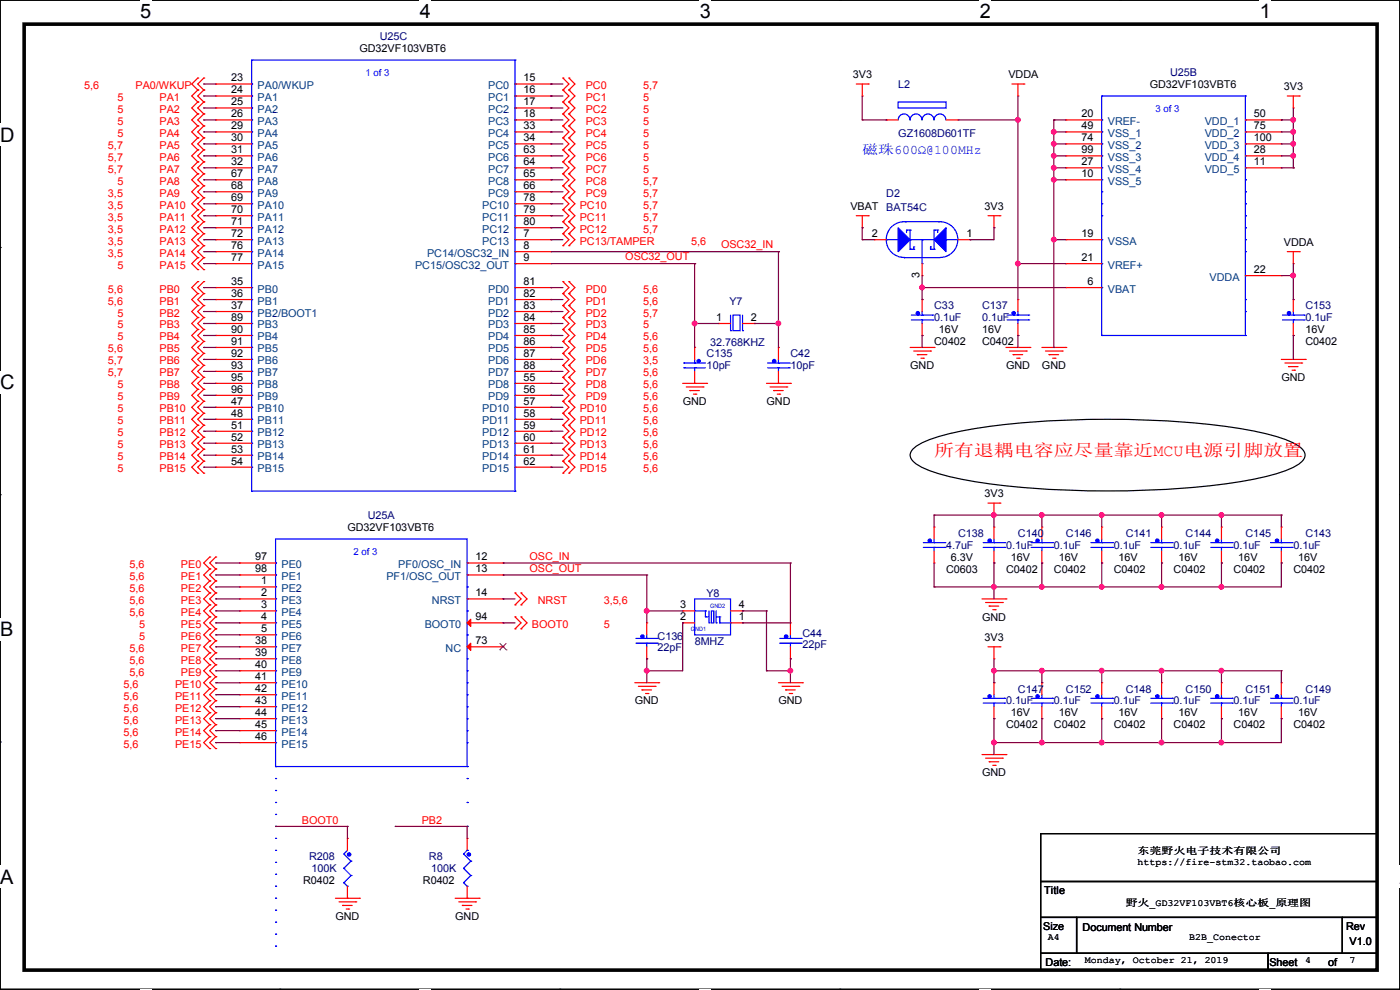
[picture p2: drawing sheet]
<svg xmlns="http://www.w3.org/2000/svg" width="297mm" height="210mm" viewBox="0 0 297 210" stroke-linecap="round" stroke-linejoin="round" font-family="sans-serif">
<defs><g id="words">
<g font-size="4.2">
<text x="29.7" y="3.9">5</text>
<text x="89.1" y="3.9">4</text>
<text x="148.5" y="3.9">3</text>
<text x="207.9" y="3.9">2</text>
<text x="267.2" y="3.9">1</text>
<text x="0" y="30.1">D</text>
<text x="0" y="82.5">C</text>
<text x="0" y="135">B</text>
<text x="0" y="187.4">A</text>
<text x="297" y="187.4">A</text>
</g>
<text font-size="3.6" fill="#f00" x="198.2" y="96.8">所有退耦电容应尽量靠近MCU电源引脚放置</text>
<text font-size="2.8" fill="#00f" x="182.9" y="32.8">磁珠600Ω@100MHz</text>
<g font-size="2.3">
<text x="76.2" y="11">GD32VF103VBT6</text>
<text x="49.1" y="17.3">23</text>
<text x="111" y="17.3">15</text>
<text x="180.9" y="16.6">3V3</text>
<text x="213.9" y="16.6">VDDA</text>
<text x="49.1" y="19.8">24</text>
<text x="49.1" y="22.4">25</text>
<text x="111" y="19.8">16</text>
<text x="111" y="22.4">17</text>
<text x="243.9" y="18.6">GD32VF103VBT6</text>
<text x="272.3" y="19.1">3V3</text>
<text x="49.1" y="24.9">26</text>
<text x="49.1" y="27.4">29</text>
<text x="49.1" y="30">30</text>
<text x="111" y="24.9">18</text>
<text x="111" y="27.4">33</text>
<text x="111" y="30">34</text>
<text x="229.4" y="24.9">20</text>
<text x="229.4" y="27.4">49</text>
<text x="229.4" y="30">74</text>
<text x="266" y="27.4">75</text>
<text x="266" y="30">100</text>
<text x="266" y="24.9">50</text>
<text x="49.1" y="32.5">31</text>
<text x="49.1" y="35.1">32</text>
<text x="111" y="32.5">63</text>
<text x="111" y="35.1">64</text>
<text x="229.4" y="32.5">99</text>
<text x="229.4" y="35.1">27</text>
<text x="266" y="32.5">28</text>
<text x="266" y="35.1">11</text>
<text x="49.1" y="37.6">67</text>
<text x="49.1" y="40.1">68</text>
<text x="111" y="37.6">65</text>
<text x="111" y="40.1">66</text>
<text x="229.4" y="37.6">10</text>
<text x="49.1" y="42.7">69</text>
<text x="49.1" y="45.2">70</text>
<text x="49.1" y="47.8">71</text>
<text x="111" y="42.7">78</text>
<text x="111" y="45.2">79</text>
<text x="111" y="47.8">80</text>
<text x="180.4" y="44.5">VBAT</text>
<text x="208.8" y="44.5">3V3</text>
<text x="49.1" y="50.3">72</text>
<text x="49.1" y="52.8">76</text>
<text x="111" y="50.3">7</text>
<text x="111" y="52.8">8</text>
<text x="185" y="50.3">2</text>
<text x="205" y="50.3">1</text>
<text x="229.4" y="50.3">19</text>
<text x="272.3" y="52.2">VDDA</text>
<text x="49.1" y="55.4">77</text>
<text x="111" y="55.4">9</text>
<text x="195.1" y="59" transform="rotate(-90 195.1 59)">3</text>
<text x="229.4" y="55.4">21</text>
<text x="266" y="57.9">22</text>
<text x="49.1" y="60.5">35</text>
<text x="49.1" y="63">36</text>
<text x="49.1" y="65.5">37</text>
<text x="111" y="60.5">81</text>
<text x="111" y="63">82</text>
<text x="111" y="65.5">83</text>
<text x="230.7" y="60.5">6</text>
<text x="49.1" y="68.1">89</text>
<text x="49.1" y="70.6">90</text>
<text x="111" y="68.1">84</text>
<text x="111" y="70.6">85</text>
<text x="151.9" y="68.1">1</text>
<text x="159.3" y="68.1">2</text>
<text x="199.2" y="70.7">16V</text>
<text x="208.3" y="70.7">16V</text>
<text x="276.9" y="70.7">16V</text>
<text x="49.1" y="73.2">91</text>
<text x="49.1" y="75.7">92</text>
<text x="111" y="73.2">86</text>
<text x="111" y="75.7">87</text>
<text x="198.2" y="73.2">C0402</text>
<text x="208.3" y="73.2">C0402</text>
<text x="276.9" y="73.2">C0402</text>
<text x="49.1" y="78.2">93</text>
<text x="49.1" y="80.8">95</text>
<text x="49.1" y="83.3">96</text>
<text x="111" y="80.8">55</text>
<text x="111" y="83.3">56</text>
<text x="111" y="78.2">88</text>
<text x="193.1" y="78.3">GND</text>
<text x="213.4" y="78.3">GND</text>
<text x="221" y="78.3">GND</text>
<text x="271.8" y="80.9">GND</text>
<text x="49.1" y="85.9">47</text>
<text x="49.1" y="88.4">48</text>
<text x="111" y="85.9">57</text>
<text x="111" y="88.4">58</text>
<text x="144.8" y="85.9">GND</text>
<text x="162.6" y="85.9">GND</text>
<text x="49.1" y="90.9">51</text>
<text x="49.1" y="93.5">52</text>
<text x="111" y="90.9">59</text>
<text x="111" y="93.5">60</text>
<text x="49.1" y="96">53</text>
<text x="49.1" y="98.6">54</text>
<text x="111" y="96">61</text>
<text x="111" y="98.6">62</text>
<text x="208.8" y="105.5">3V3</text>
<text x="73.7" y="112.6">GD32VF103VBT6</text>
<text x="54.1" y="118.9">97</text>
<text x="100.9" y="118.9">12</text>
<text x="201.7" y="119">6.3V</text>
<text x="214.4" y="119">16V</text>
<text x="224.6" y="119">16V</text>
<text x="237.3" y="119">16V</text>
<text x="250" y="119">16V</text>
<text x="262.7" y="119">16V</text>
<text x="275.4" y="119">16V</text>
<text x="54.1" y="121.4">98</text>
<text x="55.4" y="124">1</text>
<text x="100.9" y="121.4">13</text>
<text x="200.7" y="121.5">C0603</text>
<text x="213.4" y="121.5">C0402</text>
<text x="223.6" y="121.5">C0402</text>
<text x="236.3" y="121.5">C0402</text>
<text x="249" y="121.5">C0402</text>
<text x="261.7" y="121.5">C0402</text>
<text x="274.4" y="121.5">C0402</text>
<text x="55.4" y="126.5">2</text>
<text x="55.4" y="129">3</text>
<text x="55.4" y="131.6">4</text>
<text x="100.9" y="126.5">14</text>
<text x="100.9" y="131.6">94</text>
<text x="144.3" y="131.6">2</text>
<text x="144.3" y="129">3</text>
<text x="156.8" y="131.6">1</text>
<text x="156.8" y="129">4</text>
<text x="208.3" y="131.7">GND</text>
<text x="54.1" y="136.7">38</text>
<text x="55.4" y="134.1">5</text>
<text x="100.9" y="136.7">73</text>
<text x="208.8" y="136">3V3</text>
<text x="54.1" y="139.2">39</text>
<text x="54.1" y="141.7">40</text>
<text x="54.1" y="144.3">41</text>
<text x="54.1" y="146.8">42</text>
<text x="54.1" y="149.4">43</text>
<text x="134.7" y="149.4">GND</text>
<text x="165.2" y="149.4">GND</text>
<text x="54.1" y="151.9">44</text>
<text x="54.1" y="154.4">45</text>
<text x="213.4" y="154.5">C0402</text>
<text x="214.4" y="152">16V</text>
<text x="223.6" y="154.5">C0402</text>
<text x="224.6" y="152">16V</text>
<text x="236.3" y="154.5">C0402</text>
<text x="237.3" y="152">16V</text>
<text x="249" y="154.5">C0402</text>
<text x="250" y="152">16V</text>
<text x="261.7" y="154.5">C0402</text>
<text x="262.7" y="152">16V</text>
<text x="274.4" y="154.5">C0402</text>
<text x="275.4" y="152">16V</text>
<text x="54.1" y="157">46</text>
<text x="208.3" y="164.7">GND</text>
<text x="64.3" y="187.5">R0402</text>
<text x="89.7" y="187.5">R0402</text>
<text x="221.5" y="189.6">Title</text>
<text x="71.2" y="195.2">GND</text>
<text x="96.6" y="195.2">GND</text>
<text x="221.3" y="197.2">Size</text>
<text x="229.7" y="197.4">Document Number</text>
<text x="285.6" y="197.2">Rev</text>
<text x="286.3" y="200.5">V1.0</text>
<text x="221.8" y="204.8">Date:</text>
<text x="269.3" y="204.8">Sheet</text>
<text x="281.7" y="204.8">of</text>
</g>
<g font-size="2.3" fill="#000080">
<text x="80.6" y="8.5">U25C</text>
<text x="248.2" y="16.1">U25B</text>
<text x="190.6" y="18.6">L2</text>
<text x="190.6" y="29">GZ1608D601TF</text>
<text x="188" y="41.7">D2</text>
<text x="188" y="44.8">BAT54C</text>
<text x="154.7" y="64.6">Y7</text>
<text x="198.2" y="65.6">C33</text>
<text x="208.3" y="65.6">C137</text>
<text x="276.9" y="65.6">C153</text>
<text x="198.2" y="68.2">0.1uF</text>
<text x="208.3" y="68.2">0.1uF</text>
<text x="276.9" y="68.2">0.1uF</text>
<text x="149.9" y="75.8">C135</text>
<text x="150.7" y="73.5">32.768KHZ</text>
<text x="167.7" y="75.8">C42</text>
<text x="149.9" y="78.3">10pF</text>
<text x="167.7" y="78.3">10pF</text>
<text x="78" y="110.1">U25A</text>
<text x="203.3" y="113.9">C138</text>
<text x="216" y="113.9">C140</text>
<text x="226.1" y="113.9">C146</text>
<text x="238.8" y="113.9">C141</text>
<text x="251.5" y="113.9">C144</text>
<text x="264.2" y="113.9">C145</text>
<text x="276.9" y="113.9">C143</text>
<text x="200.7" y="116.4">4.7uF</text>
<text x="213.4" y="116.4">0.1uF</text>
<text x="223.6" y="116.4">0.1uF</text>
<text x="236.3" y="116.4">0.1uF</text>
<text x="249" y="116.4">0.1uF</text>
<text x="261.7" y="116.4">0.1uF</text>
<text x="274.4" y="116.4">0.1uF</text>
<text x="149.9" y="126.6">Y8</text>
<text x="139.5" y="135.7">C136</text>
<text x="147.4" y="136.7">8MHZ</text>
<text x="170.2" y="135.2">C44</text>
<text x="170.2" y="137.5">22pF</text>
<text x="139.5" y="138">22pF</text>
<text x="213.4" y="149.4">0.1uF</text>
<text x="216" y="146.9">C147</text>
<text x="223.6" y="149.4">0.1uF</text>
<text x="226.1" y="146.9">C152</text>
<text x="236.3" y="149.4">0.1uF</text>
<text x="238.8" y="146.9">C148</text>
<text x="249" y="149.4">0.1uF</text>
<text x="251.5" y="146.9">C150</text>
<text x="261.7" y="149.4">0.1uF</text>
<text x="264.2" y="146.9">C151</text>
<text x="274.4" y="149.4">0.1uF</text>
<text x="276.9" y="146.9">C149</text>
<text x="65.6" y="182.5">R208</text>
<text x="66.1" y="185">100K</text>
<text x="91" y="182.5">R8</text>
<text x="91.5" y="185">100K</text>
</g>
<g font-size="2.3" fill="#f00">
<text x="17.8" y="18.9">5,6</text>
<text x="24.9" y="21.4">5</text>
<text x="24.9" y="24">5</text>
<text x="28.7" y="18.9">PA0/WKUP</text>
<text x="33.8" y="21.4">PA1</text>
<text x="33.8" y="24">PA2</text>
<text x="124.3" y="18.9">PC0</text>
<text x="124.3" y="21.4">PC1</text>
<text x="124.3" y="24">PC2</text>
<text x="136.4" y="18.9">5,7</text>
<text x="136.4" y="21.4">5</text>
<text x="136.4" y="24">5</text>
<text x="24.9" y="26.5">5</text>
<text x="24.9" y="29">5</text>
<text x="33.8" y="26.5">PA3</text>
<text x="33.8" y="29">PA4</text>
<text x="124.3" y="26.5">PC3</text>
<text x="124.3" y="29">PC4</text>
<text x="136.4" y="26.5">5</text>
<text x="136.4" y="29">5</text>
<text x="22.9" y="31.6">5,7</text>
<text x="22.9" y="34.1">5,7</text>
<text x="33.8" y="31.6">PA5</text>
<text x="33.8" y="34.1">PA6</text>
<text x="124.3" y="31.6">PC5</text>
<text x="124.3" y="34.1">PC6</text>
<text x="136.4" y="31.6">5</text>
<text x="136.4" y="34.1">5</text>
<text x="22.9" y="36.7">5,7</text>
<text x="22.9" y="41.7">3,5</text>
<text x="24.9" y="39.2">5</text>
<text x="33.8" y="36.7">PA7</text>
<text x="33.8" y="39.2">PA8</text>
<text x="33.8" y="41.7">PA9</text>
<text x="124.3" y="36.7">PC7</text>
<text x="124.3" y="39.2">PC8</text>
<text x="124.3" y="41.7">PC9</text>
<text x="136.4" y="36.7">5</text>
<text x="136.4" y="39.2">5,7</text>
<text x="136.4" y="41.7">5,7</text>
<text x="22.9" y="44.3">3,5</text>
<text x="22.9" y="46.8">3,5</text>
<text x="33.8" y="44.3">PA10</text>
<text x="33.8" y="46.8">PA11</text>
<text x="123" y="44.3">PC10</text>
<text x="123" y="46.8">PC11</text>
<text x="136.4" y="44.3">5,7</text>
<text x="136.4" y="46.8">5,7</text>
<text x="22.9" y="49.4">3,5</text>
<text x="22.9" y="51.9">3,5</text>
<text x="33.8" y="49.4">PA12</text>
<text x="33.8" y="51.9">PA13</text>
<text x="123" y="49.4">PC12</text>
<text x="123" y="51.9">PC13/TAMPER</text>
<text x="136.4" y="49.4">5,7</text>
<text x="146.6" y="51.9">5,6</text>
<text x="153" y="52.7">OSC32_IN</text>
<text x="22.9" y="54.4">3,5</text>
<text x="24.9" y="57">5</text>
<text x="33.8" y="54.4">PA14</text>
<text x="33.8" y="57">PA15</text>
<text x="132.6" y="55.2">OSC32_OUT</text>
<text x="22.9" y="62.1">5,6</text>
<text x="22.9" y="64.6">5,6</text>
<text x="33.8" y="62.1">PB0</text>
<text x="33.8" y="64.6">PB1</text>
<text x="124.3" y="62.1">PD0</text>
<text x="124.3" y="64.6">PD1</text>
<text x="136.4" y="62.1">5,6</text>
<text x="136.4" y="64.6">5,6</text>
<text x="24.9" y="67.1">5</text>
<text x="24.9" y="69.7">5</text>
<text x="33.8" y="67.1">PB2</text>
<text x="33.8" y="69.7">PB3</text>
<text x="124.3" y="67.1">PD2</text>
<text x="124.3" y="69.7">PD3</text>
<text x="136.4" y="67.1">5,7</text>
<text x="136.4" y="69.7">5</text>
<text x="22.9" y="74.8">5,6</text>
<text x="22.9" y="77.3">5,7</text>
<text x="24.9" y="72.2">5</text>
<text x="33.8" y="74.8">PB5</text>
<text x="33.8" y="77.3">PB6</text>
<text x="33.8" y="72.2">PB4</text>
<text x="124.3" y="72.2">PD4</text>
<text x="124.3" y="74.8">PD5</text>
<text x="124.3" y="77.3">PD6</text>
<text x="136.4" y="72.2">5,6</text>
<text x="136.4" y="74.8">5,6</text>
<text x="136.4" y="77.3">3,5</text>
<text x="22.9" y="79.8">5,7</text>
<text x="24.9" y="82.4">5</text>
<text x="33.8" y="79.8">PB7</text>
<text x="33.8" y="82.4">PB8</text>
<text x="124.3" y="79.8">PD7</text>
<text x="124.3" y="82.4">PD8</text>
<text x="136.4" y="79.8">5,6</text>
<text x="136.4" y="82.4">5,6</text>
<text x="24.9" y="84.9">5</text>
<text x="24.9" y="87.5">5</text>
<text x="33.8" y="84.9">PB9</text>
<text x="33.8" y="87.5">PB10</text>
<text x="123" y="87.5">PD10</text>
<text x="124.3" y="84.9">PD9</text>
<text x="136.4" y="84.9">5,6</text>
<text x="136.4" y="87.5">5,6</text>
<text x="24.9" y="90">5</text>
<text x="24.9" y="92.5">5</text>
<text x="24.9" y="95.1">5</text>
<text x="33.8" y="90">PB11</text>
<text x="33.8" y="92.5">PB12</text>
<text x="33.8" y="95.1">PB13</text>
<text x="123" y="90">PD11</text>
<text x="123" y="92.5">PD12</text>
<text x="123" y="95.1">PD13</text>
<text x="136.4" y="90">5,6</text>
<text x="136.4" y="92.5">5,6</text>
<text x="136.4" y="95.1">5,6</text>
<text x="24.9" y="97.6">5</text>
<text x="24.9" y="100.2">5</text>
<text x="33.8" y="97.6">PB14</text>
<text x="33.8" y="100.2">PB15</text>
<text x="123" y="97.6">PD14</text>
<text x="123" y="100.2">PD15</text>
<text x="136.4" y="97.6">5,6</text>
<text x="136.4" y="100.2">5,6</text>
<text x="112.3" y="118.7">OSC_IN</text>
<text x="27.5" y="120.5">5,6</text>
<text x="27.5" y="123">5,6</text>
<text x="27.5" y="125.6">5,6</text>
<text x="38.4" y="120.5">PE0</text>
<text x="38.4" y="123">PE1</text>
<text x="38.4" y="125.6">PE2</text>
<text x="112.3" y="121.2">OSC_OUT</text>
<text x="27.5" y="128.1">5,6</text>
<text x="27.5" y="130.6">5,6</text>
<text x="38.4" y="128.1">PE3</text>
<text x="38.4" y="130.6">PE4</text>
<text x="114.1" y="128.1">NRST</text>
<text x="128.1" y="128.1">3,5,6</text>
<text x="29.5" y="133.2">5</text>
<text x="29.5" y="135.7">5</text>
<text x="38.4" y="133.2">PE5</text>
<text x="38.4" y="135.7">PE6</text>
<text x="112.8" y="133.2">BOOT0</text>
<text x="128.1" y="133.2">5</text>
<text x="27.5" y="138.3">5,6</text>
<text x="27.5" y="140.8">5,6</text>
<text x="27.5" y="143.3">5,6</text>
<text x="38.4" y="138.3">PE7</text>
<text x="38.4" y="140.8">PE8</text>
<text x="38.4" y="143.3">PE9</text>
<text x="26.2" y="145.9">5,6</text>
<text x="26.2" y="148.4">5,6</text>
<text x="37.1" y="145.9">PE10</text>
<text x="37.1" y="148.4">PE11</text>
<text x="26.2" y="151">5,6</text>
<text x="26.2" y="153.5">5,6</text>
<text x="37.1" y="151">PE12</text>
<text x="37.1" y="153.5">PE13</text>
<text x="26.2" y="156">5,6</text>
<text x="26.2" y="158.6">5,6</text>
<text x="37.1" y="156">PE14</text>
<text x="37.1" y="158.6">PE15</text>
<text x="64.1" y="174.8">BOOT0</text>
<text x="89.5" y="174.8">PB2</text>
</g>
<g font-size="2.3" fill="#004080">
<text x="54.7" y="18.9">PA0/WKUP</text>
<text x="54.7" y="21.4">PA1</text>
<text x="54.7" y="24">PA2</text>
<text x="103.6" y="18.9">PC0</text>
<text x="103.6" y="21.4">PC1</text>
<text x="103.6" y="24">PC2</text>
<text x="54.7" y="26.5">PA3</text>
<text x="54.7" y="29">PA4</text>
<text x="103.6" y="26.5">PC3</text>
<text x="103.6" y="29">PC4</text>
<text x="235" y="26.5">VREF-</text>
<text x="235" y="29">VSS_1</text>
<text x="255.6" y="29">VDD_2</text>
<text x="255.6" y="26.5">VDD_1</text>
<text x="54.7" y="31.6">PA5</text>
<text x="54.7" y="34.1">PA6</text>
<text x="103.6" y="31.6">PC5</text>
<text x="103.6" y="34.1">PC6</text>
<text x="235" y="31.6">VSS_2</text>
<text x="235" y="34.1">VSS_3</text>
<text x="255.6" y="31.6">VDD_3</text>
<text x="255.6" y="34.1">VDD_4</text>
<text x="54.7" y="36.7">PA7</text>
<text x="54.7" y="39.2">PA8</text>
<text x="54.7" y="41.7">PA9</text>
<text x="103.6" y="36.7">PC7</text>
<text x="103.6" y="39.2">PC8</text>
<text x="103.6" y="41.7">PC9</text>
<text x="235" y="36.7">VSS_4</text>
<text x="235" y="39.2">VSS_5</text>
<text x="255.6" y="36.7">VDD_5</text>
<text x="54.7" y="44.3">PA10</text>
<text x="54.7" y="46.8">PA11</text>
<text x="102.3" y="44.3">PC10</text>
<text x="102.3" y="46.8">PC11</text>
<text x="54.7" y="49.4">PA12</text>
<text x="54.7" y="51.9">PA13</text>
<text x="102.3" y="51.9">PC13</text>
<text x="102.3" y="49.4">PC12</text>
<text x="235" y="51.9">VSSA</text>
<text x="54.7" y="54.4">PA14</text>
<text x="54.7" y="57">PA15</text>
<text x="88.1" y="57">PC15/OSC32_OUT</text>
<text x="90.6" y="54.4">PC14/OSC32_IN</text>
<text x="235" y="57">VREF+</text>
<text x="256.6" y="59.5">VDDA</text>
<text x="54.7" y="62.1">PB0</text>
<text x="54.7" y="64.6">PB1</text>
<text x="103.6" y="62.1">PD0</text>
<text x="103.6" y="64.6">PD1</text>
<text x="235" y="62.1">VBAT</text>
<text x="54.7" y="67.1">PB2/BOOT1</text>
<text x="54.7" y="69.7">PB3</text>
<text x="103.6" y="67.1">PD2</text>
<text x="103.6" y="69.7">PD3</text>
<text x="54.7" y="72.2">PB4</text>
<text x="54.7" y="74.8">PB5</text>
<text x="54.7" y="77.3">PB6</text>
<text x="103.6" y="72.2">PD4</text>
<text x="103.6" y="74.8">PD5</text>
<text x="103.6" y="77.3">PD6</text>
<text x="54.7" y="79.8">PB7</text>
<text x="54.7" y="82.4">PB8</text>
<text x="103.6" y="82.4">PD8</text>
<text x="103.6" y="79.8">PD7</text>
<text x="54.7" y="87.5">PB10</text>
<text x="54.7" y="84.9">PB9</text>
<text x="102.3" y="87.5">PD10</text>
<text x="103.6" y="84.9">PD9</text>
<text x="54.7" y="90">PB11</text>
<text x="54.7" y="92.5">PB12</text>
<text x="54.7" y="95.1">PB13</text>
<text x="102.3" y="90">PD11</text>
<text x="102.3" y="92.5">PD12</text>
<text x="102.3" y="95.1">PD13</text>
<text x="54.7" y="97.6">PB14</text>
<text x="54.7" y="100.2">PB15</text>
<text x="102.3" y="97.6">PD14</text>
<text x="102.3" y="100.2">PD15</text>
<text x="59.7" y="125.6">PE2</text>
<text x="59.7" y="120.5">PE0</text>
<text x="59.7" y="123">PE1</text>
<text x="82" y="123">PF1/OSC_OUT</text>
<text x="84.5" y="120.5">PF0/OSC_IN</text>
<text x="59.7" y="128.1">PE3</text>
<text x="59.7" y="130.6">PE4</text>
<text x="91.6" y="128.1">NRST</text>
<text x="59.7" y="133.2">PE5</text>
<text x="59.7" y="135.7">PE6</text>
<text x="90.1" y="133.2">BOOT0</text>
<text x="59.7" y="138.3">PE7</text>
<text x="59.7" y="140.8">PE8</text>
<text x="59.7" y="143.3">PE9</text>
<text x="94.5" y="138.3">NC</text>
<text x="59.7" y="145.9">PE10</text>
<text x="59.7" y="148.4">PE11</text>
<text x="59.7" y="151">PE12</text>
<text x="59.7" y="153.5">PE13</text>
<text x="59.7" y="156">PE14</text>
<text x="59.7" y="158.6">PE15</text>
</g>
<g font-size="2" fill="#00f">
<text x="77.5" y="16.2">1 of 3</text>
<text x="245.1" y="23.8">3 of 3</text>
<text x="75" y="117.8">2 of 3</text>
</g>
<g font-size="2">
<text x="241.3" y="183.5">https://fire-stm32.taobao.com</text>
<text x="241.3" y="181.2">东莞野火电子技术有限公司</text>
<text x="238.8" y="192.1">野火_GD32VF103VBT6核心板_原理图</text>
<text x="222.3" y="199.5">A4</text>
<text x="252.3" y="199.5">B2B_Conector</text>
<text x="230.2" y="204.3">Monday, October 21, 2019</text>
<text x="276.9" y="204.3">4</text>
<text x="286.3" y="204.3">7</text>
</g>
<g font-size="1.3" fill="#00f">
<text x="150.7" y="129">GND2</text>
<text x="146.6" y="133.8">GND1</text>
</g>
</g></defs>
<path d="M0 0h297v209.8h-297z" fill="none" stroke="#000" stroke-width=".25"/>
<g fill="#fff">
<path d="M29.7 0h2.4v4.8h-2.4z"/>
<path d="M29.7 209.8h2.4v.2h-2.4z"/>
</g>
<path d="M59.4 0h.1M59.4 209.8h.1" fill="none" stroke="#000" stroke-width=".25"/>
<g fill="#fff">
<path d="M89.1 0h2.3v4.8h-2.3z"/>
<path d="M89.1 209.8h2.3v.2h-2.3z"/>
</g>
<path d="M118.8 0h.1M118.8 209.8h.1" fill="none" stroke="#000" stroke-width=".25"/>
<g fill="#fff">
<path d="M148.5 0h2.3v4.8h-2.3z"/>
<path d="M148.5 209.8h2.3v.2h-2.3z"/>
</g>
<path d="M178.2 0h.1M178.2 209.8h.1" fill="none" stroke="#000" stroke-width=".25"/>
<g fill="#fff">
<path d="M207.9 0h2.3v4.8h-2.3z"/>
<path d="M207.9 209.8h2.3v.2h-2.3z"/>
</g>
<path d="M237.6 0h.1M237.6 209.8h.1" fill="none" stroke="#000" stroke-width=".25"/>
<g fill="#fff">
<path d="M267.3 0h2.3v4.8h-2.3z"/>
<path d="M267.3 209.8h2.3v.2h-2.3z"/>
<path d="M0 26.2h3.1v4.8h-3.1z"/>
<path d="M0 78.7h3.1v4.7h-3.1z"/>
</g>
<path d="M0 52.5h.1M297 52.5h.1" fill="none" stroke="#000" stroke-width=".25"/>
<path d="M0 131.1h2.9v4.8h-2.9z" fill="#fff"/>
<path d="M0 104.9h.1M297 104.9h.1" fill="none" stroke="#000" stroke-width=".25"/>
<g fill="#fff">
<path d="M0 183.6h2.9v4.7h-2.9z"/>
<path d="M296.9 183.6h.1v4.7h-.1z"/>
</g>
<path d="M193.6 95.4a14.8 14.8 0 0 1 6.9-3.2 142.7 142.7 0 0 1 31.2-3.2 170 170 0 0 1 36 2.8l1.8 .4a14.8 14.8 0 0 1 6.9 3.2 1.81 1.81 0 0 1-.6 2.9 22.7 22.7 0 0 1-8.1 3 176.6 176.6 0 0 1-42.3 2.6 119.3 119.3 0 0 1-26.6-3.5 12.9 12.9 0 0 1-5.2-2.7 1.64 1.64 0 0 1 0-2.3zM0 157.4h.1M297 157.4h.1M220.8 176.8h71.3v10.2h-71.3zM220.8 187h71.3v7.6h-71.3zM220.8 194.6h7.6v7.6h-7.6zM228.4 194.6h56.4v7.6h-56.4zM284.8 194.6h7.3v7.6h-7.3zM220.8 202.2h48.2v3.6h-48.2zM269 202.2h23.1v3.6h-23.1z" fill="none" stroke="#000" stroke-width=".25"/>
<path d="M5.1 5.1h287v200.7h-287z" fill="none" stroke="#000" stroke-width=".76"/>
<g fill="none" stroke="#f00" stroke-width=".25">
<path d="M42 16.6h.1M42 19.1h.1M42 16.6l-1.3 1.2 1.3 1.3M42 19.1l-1.3 1.3 1.3 1.2M43.2 16.6h.1M43.2 19.1h.1M43.2 16.6l-1.2 1.2 1.2 1.3M43.2 19.1l-1.2 1.3 1.2 1.2M45.8 17.8h.1M45.8 17.8h7.6M109.3 17.8h7.6M116.9 17.8h.1"/>
<path d="M119.4 16.6h.1M119.4 19.1h.1M119.4 16.6l1.3 1.2-1.3 1.3M119.4 19.1l1.3 1.3-1.3 1.2M120.7 16.6h.1M120.7 19.1h.1M120.7 16.6l1.3 1.2-1.3 1.3M120.7 19.1l1.3 1.3-1.3 1.2M181.7 17.8h2.5M182.9 17.8v2.6M184.2 17.8h.1M214.7 17.8h2.5"/>
<path d="M215.9 17.8v2.6M217.2 17.8h.1M42 21.6h.1M42 24.2h.1M42 26.7h.1M42 29.3h.1M42 31.8h.1M42 34.3h.1M42 36.9h.1M42 39.4h.1M42 21.6l-1.3 1.3 1.3 1.3M42 24.2l-1.3 1.2 1.3 1.3"/>
<path d="M42 26.7l-1.3 1.3 1.3 1.3M42 29.3l-1.3 1.2 1.3 1.3M42 31.8l-1.3 1.3 1.3 1.2M42 34.3l-1.3 1.3 1.3 1.3M42 36.9l-1.3 1.2 1.3 1.3M42 39.4l-1.3 1.3 1.3 1.3M43.2 21.6h.1M43.2 24.2h.1M43.2 26.7h.1M43.2 29.3h.1M43.2 31.8h.1M43.2 34.3h.1"/>
<path d="M43.2 36.9h.1M43.2 39.4h.1M43.2 21.6l-1.2 1.3 1.2 1.3M43.2 24.2l-1.2 1.2 1.2 1.3M43.2 26.7l-1.2 1.3 1.2 1.3M43.2 29.3l-1.2 1.2 1.2 1.3M43.2 31.8l-1.2 1.3 1.2 1.2M43.2 34.3l-1.2 1.3 1.2 1.3M43.2 36.9l-1.2 1.2 1.2 1.3M43.2 39.4l-1.2 1.3 1.2 1.3M45.8 20.4h.1M45.8 22.9h.1"/>
<path d="M45.8 25.4h.1M45.8 28h.1M45.8 30.5h.1M45.8 33.1h.1M45.8 35.6h.1M45.8 38.1h.1M45.8 20.4h7.6M45.8 25.4h7.6M45.8 28h7.6M45.8 30.5h7.6M45.8 33.1h7.6M45.8 35.6h7.6"/>
<path d="M45.8 38.1h7.6M45.8 22.9h7.6M109.3 20.4h7.6M109.3 25.4h7.6M109.3 28h7.6M109.3 30.5h7.6M109.3 33.1h7.6M109.3 35.6h7.6M109.3 38.1h7.6M109.3 22.9h7.6M116.9 20.4h.1M116.9 22.9h.1"/>
<path d="M116.9 25.4h.1M116.9 28h.1M116.9 30.5h.1M116.9 33.1h.1M116.9 35.6h.1M116.9 38.1h.1M119.4 21.6h.1M119.4 24.2h.1M119.4 26.7h.1M119.4 29.3h.1M119.4 31.8h.1M119.4 34.3h.1"/>
<path d="M119.4 36.9h.1M119.4 39.4h.1M119.4 21.6l1.3 1.3-1.3 1.3M119.4 24.2l1.3 1.2-1.3 1.3M119.4 26.7l1.3 1.3-1.3 1.3M119.4 29.3l1.3 1.2-1.3 1.3M119.4 31.8l1.3 1.3-1.3 1.2M119.4 34.3l1.3 1.3-1.3 1.3M119.4 36.9l1.3 1.2-1.3 1.3M119.4 39.4l1.3 1.3-1.3 1.3M120.7 21.6h.1M120.7 24.2h.1"/>
<path d="M120.7 26.7h.1M120.7 29.3h.1M120.7 31.8h.1M120.7 34.3h.1M120.7 36.9h.1M120.7 39.4h.1M120.7 21.6l1.3 1.3-1.3 1.3M120.7 24.2l1.3 1.2-1.3 1.3M120.7 26.7l1.3 1.3-1.3 1.3M120.7 29.3l1.3 1.2-1.3 1.3M120.7 31.8l1.3 1.3-1.3 1.2M120.7 34.3l1.3 1.3-1.3 1.3"/>
<path d="M120.7 36.9l1.3 1.2-1.3 1.3M120.7 39.4l1.3 1.3-1.3 1.3M182.9 20.4h.1M188 25.4h.1M188 25.4h2.5M200.7 25.4h2.5M203.2 25.4h.1M215.9 20.4h.1M226.1 25.4h.1M226.1 28h.1M226.1 30.5h.1M226.1 33.1h.1"/>
<path d="M226.1 35.6h.1M226.1 38.1h.1M226.1 25.4h7.6M226.1 28h7.6M226.1 30.5h7.6M226.1 33.1h7.6M226.1 35.6h7.6M226.1 38.1h7.6M264.2 25.4h7.6M264.2 28h7.6M264.2 30.5h7.6M264.2 33.1h7.6"/>
<path d="M264.2 35.6h7.6M271.8 28h.1M271.8 30.5h.1M271.8 33.1h.1M271.8 35.6h.1M271.8 25.4h.1M273.1 20.4h2.5M274.4 22.9h.1M274.4 20.4v2.5M275.6 20.4h.1M42 59.7h.1M42 42h.1"/>
<path d="M42 44.5h.1M42 47h.1M42 49.6h.1M42 52.1h.1M42 54.7h.1M42 57.2h.1M42 59.7l-1.3 1.3 1.3 1.3M42 42l-1.3 1.2 1.3 1.3M42 44.5l-1.3 1.3 1.3 1.2M42 47l-1.3 1.3 1.3 1.3M42 49.6l-1.3 1.2 1.3 1.3M42 52.1l-1.3 1.3 1.3 1.3"/>
<path d="M42 54.7l-1.3 1.2 1.3 1.3M43.2 59.7h.1M43.2 42h.1M43.2 44.5h.1M43.2 47h.1M43.2 49.6h.1M43.2 52.1h.1M43.2 54.7h.1M43.2 57.2h.1M43.2 59.7l-1.2 1.3 1.2 1.3M43.2 42l-1.2 1.2 1.2 1.3M43.2 44.5l-1.2 1.3 1.2 1.2"/>
<path d="M43.2 47l-1.2 1.3 1.2 1.3M43.2 49.6l-1.2 1.2 1.2 1.3M43.2 52.1l-1.2 1.3 1.2 1.3M43.2 54.7l-1.2 1.2 1.2 1.3M45.8 40.7h.1M45.8 43.2h.1M45.8 45.8h.1M45.8 48.3h.1M45.8 50.8h.1M45.8 53.4h.1M45.8 55.9h.1M45.8 45.8h7.6"/>
<path d="M45.8 53.4h7.6M45.8 50.8h7.6M45.8 55.9h7.6M45.8 40.7h7.6M45.8 43.2h7.6M45.8 48.3h7.6M109.3 45.8h7.6M109.3 53.4h7.6M109.3 50.8h7.6M109.3 55.9h7.6M109.3 40.7h7.6M109.3 43.2h7.6"/>
<path d="M109.3 48.3h7.6M116.9 50.8h.1M116.9 53.4h.1M116.9 55.9h.1M116.9 40.7h.1M116.9 43.2h.1M116.9 45.8h.1M116.9 48.3h.1M119.4 42h.1M119.4 44.5h.1M119.4 47h.1M119.4 49.6h.1"/>
<path d="M119.4 52.1h.1M119.4 59.7h.1M119.4 42l1.3 1.2-1.3 1.3M119.4 44.5l1.3 1.3-1.3 1.2M119.4 47l1.3 1.3-1.3 1.3M119.4 49.6l1.3 1.2-1.3 1.3M119.4 59.7l1.3 1.3-1.3 1.3M120.7 42h.1M120.7 44.5h.1M120.7 47h.1M120.7 49.6h.1M120.7 52.1h.1"/>
<path d="M120.7 59.7h.1M120.7 42l1.3 1.2-1.3 1.3M120.7 44.5l1.3 1.3-1.3 1.2M120.7 47l1.3 1.3-1.3 1.3M120.7 49.6l1.3 1.2-1.3 1.3M120.7 59.7l1.3 1.3-1.3 1.3M181.7 45.8h2.5M182.9 48.3h.1M182.9 45.8v2.5M184.2 45.8h.1M185.5 50.8h.1M185.5 50.8h2.5"/>
<path d="M195.6 58.5h.1M195.6 55.9v2.6M203.2 50.8h2.6M205.8 50.8h.1M209.6 45.8h2.5M210.9 48.3h.1M210.9 45.8v2.5M212.1 45.8h.1M226.1 50.8h.1M226.1 55.9h.1M226.1 50.8h7.6M226.1 55.9h7.6"/>
<path d="M264.2 58.5h7.6M271.8 58.5h.1M273.1 53.4h2.5M274.4 55.9h.1M274.4 53.4v2.5M275.6 53.4h.1M42 62.3h.1M42 64.8h.1M42 72.4h.1M42 75h.1M42 77.5h.1M42 67.4h.1"/>
<path d="M42 69.9h.1M42 62.3l-1.3 1.2 1.3 1.3M42 72.4l-1.3 1.3 1.3 1.3M42 75l-1.3 1.2 1.3 1.3M42 77.5l-1.3 1.3 1.3 1.3M42 64.8l-1.3 1.3 1.3 1.3M42 67.4l-1.3 1.2 1.3 1.3M42 69.9l-1.3 1.3 1.3 1.2M43.2 62.3h.1M43.2 64.8h.1M43.2 72.4h.1M43.2 75h.1"/>
<path d="M43.2 77.5h.1M43.2 67.4h.1M43.2 69.9h.1M43.2 62.3l-1.2 1.2 1.2 1.3M43.2 72.4l-1.2 1.3 1.2 1.3M43.2 75l-1.2 1.2 1.2 1.3M43.2 77.5l-1.2 1.3 1.2 1.3M43.2 64.8l-1.2 1.3 1.2 1.3M43.2 67.4l-1.2 1.2 1.2 1.3M43.2 69.9l-1.2 1.3 1.2 1.2M45.8 61h.1M45.8 63.5h.1"/>
<path d="M45.8 66.1h.1M45.8 68.6h.1M45.8 71.2h.1M45.8 73.7h.1M45.8 76.2h.1M45.8 78.8h.1M45.8 73.7h7.6M45.8 76.2h7.6M45.8 61h7.6M45.8 68.6h7.6M45.8 63.5h7.6M45.8 66.1h7.6"/>
<path d="M45.8 71.2h7.6M45.8 78.8h7.6M109.3 73.7h7.6M109.3 76.2h7.6M109.3 61h7.6M109.3 68.6h7.6M109.3 63.5h7.6M109.3 66.1h7.6M109.3 71.2h7.6M109.3 78.8h7.6M116.9 61h.1M116.9 63.5h.1"/>
<path d="M116.9 66.1h.1M116.9 68.6h.1M116.9 71.2h.1M116.9 73.7h.1M116.9 76.2h.1M116.9 78.8h.1M119.4 62.3h.1M119.4 64.8h.1M119.4 67.4h.1M119.4 69.9h.1M119.4 72.4h.1M119.4 75h.1"/>
<path d="M119.4 77.5h.1M119.4 62.3l1.3 1.2-1.3 1.3M119.4 64.8l1.3 1.3-1.3 1.3M119.4 67.4l1.3 1.2-1.3 1.3M119.4 69.9l1.3 1.3-1.3 1.2M119.4 72.4l1.3 1.3-1.3 1.3M119.4 75l1.3 1.2-1.3 1.3M119.4 77.5l1.3 1.3-1.3 1.3M120.7 62.3h.1M120.7 64.8h.1M120.7 67.4h.1M120.7 69.9h.1"/>
<path d="M120.7 72.4h.1M120.7 75h.1M120.7 77.5h.1M120.7 62.3l1.3 1.2-1.3 1.3M120.7 64.8l1.3 1.3-1.3 1.3M120.7 67.4l1.3 1.2-1.3 1.3M120.7 69.9l1.3 1.3-1.3 1.2M120.7 72.4l1.3 1.3-1.3 1.3M120.7 75l1.3 1.2-1.3 1.3M120.7 77.5l1.3 1.3-1.3 1.3M147.4 73.7h.1M147.4 73.7v2.5"/>
<path d="M147.4 78.8v2.5M152.4 68.6h.1M152.4 68.6h2.6M157.5 68.6h2.6M160.1 68.6h.1M165.1 73.7h.1M165.1 73.7v2.5M165.1 78.8v2.5M193.1 73.7h5.1M193.8 74.5h3.6M194.6 75.2h.1M194.6 75.2h2"/>
<path d="M195.4 76h.5M195.6 63.5h.1M195.6 71.2h.1M195.6 63.5v2.6M195.6 68.6v2.6M195.9 76h.1M197.4 74.5h.1M198.2 73.7h.1M213.4 73.7h5.1M214.2 74.5h3.5M214.9 75.2h.1M214.9 75.2h2.1"/>
<path d="M215.7 76h.5M215.9 63.5h.1M215.9 71.2h.1M215.9 63.5v2.6M215.9 68.6v2.6M216.2 76h.1M217.7 74.5h.1M218.5 73.7h.1M221 73.7h5.1M221.8 74.5h3.5M222.5 75.2h.1M222.5 75.2h2.1"/>
<path d="M223.3 76h.5M223.8 76h.1M225.3 74.5h.1M226.1 73.7h.1M226.1 61h.1M226.1 61h7.6M271.8 76.2h5.1M272.6 77h3.5M273.3 77.8h.1M273.3 77.8h2.1M274.1 78.5h.5M274.4 63.5h.1"/>
<path d="M274.4 71.2h.1M274.4 63.5v2.6M274.4 68.6v2.6M274.6 78.5h.1M276.1 77h.1M276.9 76.2h.1M42 80.1h.1M42 82.6h.1M42 85.1h.1M42 87.7h.1M42 90.2h.1M42 92.8h.1"/>
<path d="M42 95.3h.1M42 97.8h.1M42 80.1l-1.3 1.2 1.3 1.3M42 82.6l-1.3 1.3 1.3 1.2M42 85.1l-1.3 1.3 1.3 1.3M42 87.7l-1.3 1.2 1.3 1.3M42 90.2l-1.3 1.3 1.3 1.3M42 92.8l-1.3 1.2 1.3 1.3M42 95.3l-1.3 1.3 1.3 1.2M42 97.8l-1.3 1.3 1.3 1.3M43.2 80.1h.1M43.2 82.6h.1"/>
<path d="M43.2 85.1h.1M43.2 87.7h.1M43.2 90.2h.1M43.2 92.8h.1M43.2 95.3h.1M43.2 97.8h.1M43.2 80.1l-1.2 1.2 1.2 1.3M43.2 82.6l-1.2 1.3 1.2 1.2M43.2 85.1l-1.2 1.3 1.2 1.3M43.2 87.7l-1.2 1.2 1.2 1.3M43.2 90.2l-1.2 1.3 1.2 1.3M43.2 92.8l-1.2 1.2 1.2 1.3"/>
<path d="M43.2 95.3l-1.2 1.3 1.2 1.2M43.2 97.8l-1.2 1.3 1.2 1.3M45.8 86.4h.1M45.8 88.9h.1M45.8 91.5h.1M45.8 94h.1M45.8 96.6h.1M45.8 99.1h.1M45.8 81.3h.1M45.8 83.9h.1M45.8 81.3h7.6M45.8 86.4h7.6"/>
<path d="M45.8 88.9h7.6M45.8 91.5h7.6M45.8 94h7.6M45.8 96.6h7.6M45.8 99.1h7.6M45.8 83.9h7.6M109.3 81.3h7.6M109.3 86.4h7.6M109.3 88.9h7.6M109.3 91.5h7.6M109.3 94h7.6M109.3 96.6h7.6"/>
<path d="M109.3 99.1h7.6M109.3 83.9h7.6M116.9 81.3h.1M116.9 83.9h.1M116.9 86.4h.1M116.9 88.9h.1M116.9 91.5h.1M116.9 94h.1M116.9 96.6h.1M116.9 99.1h.1M119.4 80.1h.1M119.4 82.6h.1"/>
<path d="M119.4 85.1h.1M119.4 87.7h.1M119.4 90.2h.1M119.4 92.8h.1M119.4 95.3h.1M119.4 97.8h.1M119.4 80.1l1.3 1.2-1.3 1.3M119.4 82.6l1.3 1.3-1.3 1.2M119.4 85.1l1.3 1.3-1.3 1.3M119.4 87.7l1.3 1.2-1.3 1.3M119.4 90.2l1.3 1.3-1.3 1.3M119.4 92.8l1.3 1.2-1.3 1.3"/>
<path d="M119.4 95.3l1.3 1.3-1.3 1.2M119.4 97.8l1.3 1.3-1.3 1.3M120.7 80.1h.1M120.7 82.6h.1M120.7 85.1h.1M120.7 87.7h.1M120.7 90.2h.1M120.7 92.8h.1M120.7 95.3h.1M120.7 97.8h.1M120.7 80.1l1.3 1.2-1.3 1.3M120.7 82.6l1.3 1.3-1.3 1.2"/>
<path d="M120.7 85.1l1.3 1.3-1.3 1.3M120.7 87.7l1.3 1.2-1.3 1.3M120.7 90.2l1.3 1.3-1.3 1.3M120.7 92.8l1.3 1.2-1.3 1.3M120.7 95.3l1.3 1.3-1.3 1.2M120.7 97.8l1.3 1.3-1.3 1.3M144.8 81.3h5.1M145.6 82.1h3.5M146.3 82.8h.1M146.3 82.8h2.1M147.1 83.6h.5M147.4 81.3h.1"/>
<path d="M147.6 83.6h.1M149.1 82.1h.1M149.9 81.3h.1M162.6 81.3h5.1M163.4 82.1h3.5M164.1 82.8h.1M164.1 82.8h2.1M164.9 83.6h.5M165.1 81.3h.1M165.4 83.6h.1M166.9 82.1h.1M167.7 81.3h.1"/>
<path d="M42 100.4h.1M43.2 100.4h.1M44.5 118.2h.1M44.5 118.2l-1.3 1.2 1.3 1.3M45.8 118.2h.1M45.8 118.2l-1.3 1.2 1.3 1.3M50.8 119.4h.1M50.8 119.4h7.7M99.1 119.4h7.6M106.7 119.4h.1M119.4 100.4h.1M120.7 100.4h.1"/>
<path d="M198.2 111.8h.1M198.2 119.4h.1M198.2 111.8v2.5M198.2 116.9v2.5M209.6 106.7h2.5M210.9 109.3h.1M210.9 111.8h.1M210.9 119.4h.1M210.9 106.7v2.6M210.9 111.8v2.5M210.9 116.9v2.5M212.1 106.7h.1"/>
<path d="M221 111.8h.1M221 119.4h.1M221 111.8v2.5M221 116.9v2.5M233.7 111.8h.1M233.7 119.4h.1M233.7 111.8v2.5M233.7 116.9v2.5M246.4 111.8h.1M246.4 119.4h.1M246.4 111.8v2.5M246.4 116.9v2.5"/>
<path d="M259.1 111.8h.1M259.1 119.4h.1M259.1 111.8v2.5M259.1 116.9v2.5M271.8 111.8h.1M271.8 119.4h.1M271.8 111.8v2.5M271.8 116.9v2.5M44.5 120.7h.1M44.5 123.2h.1M44.5 125.8h.1M44.5 128.3h.1"/>
<path d="M44.5 130.9h.1M44.5 133.4h.1M44.5 135.9h.1M44.5 138.5h.1M44.5 123.2l-1.3 1.3 1.3 1.3M44.5 125.8l-1.3 1.2 1.3 1.3M44.5 128.3l-1.3 1.3 1.3 1.3M44.5 120.7l-1.3 1.3 1.3 1.2M44.5 130.9l-1.3 1.2 1.3 1.3M44.5 133.4l-1.3 1.3 1.3 1.2M44.5 135.9l-1.3 1.3 1.3 1.3M44.5 138.5l-1.3 1.2 1.3 1.3"/>
<path d="M45.8 120.7h.1M45.8 123.2h.1M45.8 125.8h.1M45.8 128.3h.1M45.8 130.9h.1M45.8 133.4h.1M45.8 135.9h.1M45.8 138.5h.1M45.8 120.7l-1.3 1.3 1.3 1.2M45.8 123.2l-1.3 1.3 1.3 1.3M45.8 125.8l-1.3 1.2 1.3 1.3M45.8 138.5l-1.3 1.2 1.3 1.3"/>
<path d="M45.8 128.3l-1.3 1.3 1.3 1.3M45.8 130.9l-1.3 1.2 1.3 1.3M45.8 133.4l-1.3 1.3 1.3 1.2M45.8 135.9l-1.3 1.3 1.3 1.3M50.8 124.5h.1M50.8 127h.1M50.8 129.6h.1M50.8 132.1h.1M50.8 134.7h.1M50.8 137.2h.1M50.8 139.7h.1M50.8 122h.1"/>
<path d="M50.8 127h7.7M50.8 137.2h7.7M50.8 124.5h7.7M50.8 129.6h7.7M50.8 132.1h7.7M50.8 134.7h7.7M50.8 122h7.7M50.8 139.7h7.7M99.1 127h7.6M99.1 137.2h7.6M99.1 132.1h7.6M99.1 122h7.6"/>
<path d="M106.7 122h.1M106.7 127h.1M106.7 132.1h.1M106.7 137.2h.1M109.3 125.8h.1M109.3 128.3h.1M109.3 130.9h.1M109.3 133.4h.1M109.3 125.8l1.2 1.2-1.2 1.3M109.3 130.9l1.2 1.2-1.2 1.3M110.5 125.8h.1M110.5 128.3h.1"/>
<path d="M110.5 130.9h.1M110.5 133.4h.1M110.5 125.8l1.3 1.2-1.3 1.3M110.5 130.9l1.3 1.2-1.3 1.3M137.2 132.1h.1M137.2 139.7h.1M137.2 132.1v2.6M137.2 137.2v2.5M144.8 132.1h.1M144.8 129.6h.1M144.8 129.6h2.6M144.8 132.1h2.6"/>
<path d="M155 129.6h2.5M155 132.1h2.5M157.5 132.1h.1M157.5 129.6h.1M167.7 132.1h.1M167.7 139.7h.1M167.7 132.1v2.6M167.7 137.2v2.5M208.3 127h5.1M209.1 127.8h3.5M209.6 137.2h2.5M209.8 128.6h.1"/>
<path d="M209.8 128.6h2.1M210.6 129.3h.5M210.9 139.7h.1M210.9 137.2v2.5M211.1 129.3h.1M212.1 137.2h.1M212.6 127.8h.1M213.4 127h.1M44.5 141h.1M44.5 143.6h.1M44.5 146.1h.1M44.5 148.6h.1"/>
<path d="M44.5 151.2h.1M44.5 153.7h.1M44.5 156.3h.1M44.5 158.8h.1M44.5 141l-1.3 1.3 1.3 1.3M44.5 143.6l-1.3 1.2 1.3 1.3M44.5 146.1l-1.3 1.3 1.3 1.2M44.5 148.6l-1.3 1.3 1.3 1.3M44.5 151.2l-1.3 1.2 1.3 1.3M44.5 153.7l-1.3 1.3 1.3 1.3M44.5 156.3l-1.3 1.2 1.3 1.3M45.8 141h.1"/>
<path d="M45.8 143.6h.1M45.8 146.1h.1M45.8 148.6h.1M45.8 151.2h.1M45.8 153.7h.1M45.8 156.3h.1M45.8 158.8h.1M45.8 141l-1.3 1.3 1.3 1.3M45.8 143.6l-1.3 1.2 1.3 1.3M45.8 146.1l-1.3 1.3 1.3 1.2M45.8 148.6l-1.3 1.3 1.3 1.3M45.8 156.3l-1.3 1.2 1.3 1.3"/>
<path d="M45.8 151.2l-1.3 1.2 1.3 1.3M45.8 153.7l-1.3 1.3 1.3 1.3M50.8 142.3h.1M50.8 144.8h.1M50.8 147.4h.1M50.8 149.9h.1M50.8 152.4h.1M50.8 155h.1M50.8 157.5h.1M50.8 144.8h7.7M50.8 142.3h7.7M50.8 147.4h7.7"/>
<path d="M50.8 149.9h7.7M50.8 152.4h7.7M50.8 155h7.7M50.8 157.5h7.7M134.7 144.8h5M135.4 145.6h3.6M136.2 146.3h.1M136.2 146.3h2M136.9 147.1h.6M137.5 147.1h.1M139 145.6h.1M139.7 144.8h.1"/>
<path d="M165.1 144.8h5.1M165.9 145.6h3.6M166.7 146.3h.1M166.7 146.3h2M167.4 147.1h.5M167.9 147.1h.1M169.5 145.6h.1M170.2 144.8h.1M210.9 144.8h.1M210.9 152.4h.1M210.9 144.8v2.6M210.9 149.9v2.5"/>
<path d="M221 144.8h.1M221 152.4h.1M221 144.8v2.6M221 149.9v2.5M233.7 144.8h.1M233.7 152.4h.1M233.7 144.8v2.6M233.7 149.9v2.5M246.4 144.8h.1M246.4 152.4h.1M246.4 144.8v2.6M246.4 149.9v2.5"/>
<path d="M259.1 144.8h.1M259.1 152.4h.1M259.1 144.8v2.6M259.1 149.9v2.5M271.8 144.8h.1M271.8 152.4h.1M271.8 144.8v2.6M271.8 149.9v2.5M73.7 177.8h.1M73.7 177.8v2.6M99.1 177.8h.1M99.1 177.8v2.6"/>
<path d="M208.3 160.1h5.1M209.1 160.8h3.5M209.8 161.6h.1M209.8 161.6h2.1M210.6 162.3h.5M211.1 162.3h.1M212.6 160.8h.1M213.4 160.1h.1M71.2 190.5h5M71.9 191.3h3.6M72.7 192.1h.1M72.7 192.1h2"/>
<path d="M73.4 192.8h.6M73.7 190.5h.1M73.7 188v2.5M74 192.8h.1M75.5 191.3h.1M76.2 190.5h.1M96.6 190.5h5M97.3 191.3h3.6M98.1 192.1h.1M98.1 192.1h2M98.8 192.8h.6M99.1 190.5h.1"/>
<path d="M99.1 188v2.5M99.4 192.8h.1M100.9 191.3h.1M101.6 190.5h.1"/>
</g>
<g fill="none" stroke="#00f" stroke-width=".25">
<path d="M53.4 12.7h.1M53.4 17.8h.1M53.4 12.7v91.5M53.4 12.7h55.9M109.3 12.7h.1M109.3 17.8h.1M109.3 12.7v91.5M53.4 20.4h.1M53.4 22.9h.1M53.4 25.4h.1M53.4 28h.1M53.4 30.5h.1"/>
<path d="M53.4 33.1h.1M53.4 35.6h.1M53.4 38.1h.1M109.3 20.4h.1M109.3 22.9h.1M109.3 25.4h.1M109.3 28h.1M109.3 30.5h.1M109.3 33.1h.1M109.3 35.6h.1M109.3 38.1h.1M190.5 21.6h10.2v1.3h-10.2z"/>
<path d="M190.5 25.4a1.25 1.25 0 0 1 1.3-1.2 1.25 1.25 0 0 1 1.2 1.2M193.1 25.4a1.25 1.25 0 0 1 1.2-1.2 1.25 1.25 0 0 1 1.3 1.2M195.6 25.4a1.25 1.25 0 0 1 1.3-1.2 1.25 1.25 0 0 1 1.2 1.2 1.27 1.27 0 0 1 1.3-1.2 1.27 1.27 0 0 1 1.3 1.2M233.7 20.4h.1M233.7 25.4h.1M233.7 28h.1M233.7 30.5h.1M233.7 33.1h.1M233.7 35.6h.1M233.7 38.1h.1M233.7 20.4v50.8M233.7 20.4h30.5"/>
<path d="M264.2 20.4h.1M264.2 25.4h.1M264.2 28h.1M264.2 30.5h.1M264.2 33.1h.1M264.2 35.6h.1M264.2 38.1h.1M264.2 20.4v50.8M53.4 40.7h.1M53.4 43.2h.1M53.4 45.8h.1M53.4 48.3h.1"/>
<path d="M53.4 50.8h.1M53.4 53.4h.1M53.4 55.9h.1M109.3 40.7h.1M109.3 43.2h.1M109.3 45.8h.1M109.3 48.3h.1M109.3 50.8h.1M109.3 53.4h.1M109.3 55.9h.1M188 50.8h.1M188 50.8h2.5"/>
<path d="M191.8 54.7h.1M192.1 47h.1M192.1 47h7.1M192.1 47a3.8 3.8 0 0 0-4.1 3.7 3.8 3.8 0 0 0 3.8 3.9M192.3 48.8h.1M192.3 48.8h.8M192.3 48.8v.5M193.1 52.9h.1M193.1 50.8h.1M193.1 48.8h.1M193.1 50.8h5.1M193.1 52.9h.7"/>
<path d="M193.1 48.8v4.1M193.8 52.4h.1M193.8 52.9h.1M193.8 52.4v.5M195.6 50.8h.1M195.6 55.9h.1M195.6 50.8v5.1M197.4 52.9h.1M197.4 52.4h.1M197.4 52.9h.8M197.4 52.4v.5M198.2 52.9h.1"/>
<path d="M198.2 50.8h.1M198.2 48.8h.1M198.2 48.8v4.1M198.2 48.8h.7M198.9 48.8h.1M198.9 48.8v.5M199.2 47a3.8 3.8 0 0 1 4 3.7 3.8 3.8 0 0 1-3.8 3.9l-7.6 .1M200.7 50.8h.1M200.7 50.8h2.5M233.7 40.7h.1M233.7 43.2h.1M233.7 45.8h.1"/>
<path d="M233.7 50.8h.1M233.7 55.9h.1M264.2 40.7h.1M264.2 43.2h.1M264.2 45.8h.1M264.2 48.3h.1M264.2 50.8h.1M264.2 53.4h.1M264.2 58.5h.1M53.4 61h.1M53.4 63.5h.1M53.4 66.1h.1"/>
<path d="M53.4 68.6h.1M53.4 71.2h.1M53.4 73.7h.1M53.4 76.2h.1M53.4 78.8h.1M109.3 61h.1M109.3 63.5h.1M109.3 66.1h.1M109.3 68.6h.1M109.3 71.2h.1M109.3 73.7h.1M109.3 76.2h.1"/>
<path d="M109.3 78.8h.1M145.1 78h.1M145.1 77h.1M145.1 78h4.5M145.1 77h4.5M147.4 78h.1M147.4 77h.1M147.4 76.2v.8M147.4 78v.8M155 70.1h.1M155 66.8v3.3M155.5 66.8h1.5v3.3h-1.5z"/>
<path d="M157.5 70.1h.1M157.5 66.8v3.3M162.9 78h4.5M162.9 77h4.5M165.1 78h.1M165.1 77h.1M165.1 76.2v.8M165.1 78v.8M167.4 78h.1M167.4 77h.1M193.3 67.9h4.6M193.3 66.8h4.6"/>
<path d="M195.6 67.9h.1M195.6 66.8h.1M195.6 66.1v.7M195.6 67.9v.7M197.9 67.9h.1M197.9 66.8h.1M213.7 67.9h4.5M213.7 66.8h4.5M215.9 67.9h.1M215.9 66.8h.1M215.9 66.1v.7M215.9 67.9v.7"/>
<path d="M218.2 67.9h.1M218.2 66.8h.1M233.7 71.2h.1M233.7 61h.1M233.7 71.2h30.5M264.2 71.2h.1M264.2 63.5h.1M264.2 66.1h.1M272.1 67.9h4.5M272.1 66.8h4.5M274.4 67.9h.1M274.4 66.8h.1"/>
<path d="M274.4 66.1v.7M274.4 67.9v.7M276.6 67.9h.1M276.6 66.8h.1M53.4 81.3h.1M53.4 83.9h.1M53.4 86.4h.1M53.4 88.9h.1M53.4 91.5h.1M53.4 94h.1M53.4 96.6h.1M53.4 99.1h.1"/>
<path d="M109.3 81.3h.1M109.3 83.9h.1M109.3 86.4h.1M109.3 88.9h.1M109.3 91.5h.1M109.3 94h.1M109.3 96.6h.1M109.3 99.1h.1M53.4 104.2h.1M53.4 104.2h55.9M58.5 114.3h40.6v48.3h-40.6zM58.5 119.4h.1"/>
<path d="M99.1 119.4h.1M109.3 104.2h.1M195.9 116.1h4.5M195.9 115.1h4.5M198.2 116.1h.1M198.2 115.1h.1M198.2 114.3v.8M198.2 116.1v.8M200.4 116.1h.1M200.4 115.1h.1M208.6 116.1h4.5M208.6 115.1h4.5"/>
<path d="M210.9 116.1h.1M210.9 115.1h.1M210.9 114.3v.8M210.9 116.1v.8M213.1 116.1h.1M213.1 115.1h.1M218.7 116.1h4.6M218.7 115.1h4.6M221 116.1h.1M221 115.1h.1M221 114.3v.8M221 116.1v.8"/>
<path d="M223.3 116.1h.1M223.3 115.1h.1M231.4 116.1h4.6M231.4 115.1h4.6M233.7 116.1h.1M233.7 115.1h.1M233.7 114.3v.8M233.7 116.1v.8M236 116.1h.1M236 115.1h.1M244.1 116.1h4.6M244.1 115.1h4.6"/>
<path d="M246.4 116.1h.1M246.4 115.1h.1M246.4 114.3v.8M246.4 116.1v.8M248.7 116.1h.1M248.7 115.1h.1M256.8 116.1h4.6M256.8 115.1h4.6M259.1 116.1h.1M259.1 115.1h.1M259.1 114.3v.8M259.1 116.1v.8"/>
<path d="M261.4 116.1h.1M261.4 115.1h.1M269.5 116.1h4.6M269.5 115.1h4.6M271.8 116.1h.1M271.8 115.1h.1M271.8 114.3v.8M271.8 116.1v.8M274.1 116.1h.1M274.1 115.1h.1M58.5 122h.1M58.5 124.5h.1"/>
<path d="M58.5 127h.1M58.5 129.6h.1M58.5 132.1h.1M58.5 134.7h.1M58.5 137.2h.1M58.5 139.7h.1M99.1 122h.1M99.1 124.5h.1M99.1 127h.1M99.1 129.6h.1M99.1 132.1h.1M99.1 134.7h.1"/>
<path d="M99.1 137.2h.1M99.1 139.7h.1M134.9 136.4h4.6M134.9 135.4h4.6M137.2 136.4h.1M137.2 135.4h.1M137.2 134.7v.7M137.2 136.4v.8M139.5 136.4h.1M139.5 135.4h.1M147.4 127h7.6v7.7h-7.6zM147.4 129.6h.1"/>
<path d="M147.4 129.6h2.2M149.6 130.9h.1M149.6 129.6h.1M149.6 130.9h.8M149.6 129.6v1.3M150.4 132.1h.1M150.4 129.6v2.5M150.9 129.6h.5v2.5h-.5zM151.9 132.1h.1M151.9 129.6v2.5M151.9 130.9h.8M152.7 132.1h.1"/>
<path d="M152.7 130.9h.1M152.7 130.9v1.2M152.7 132.1h2.3M155 132.1h.1M165.4 136.4h4.6M165.4 135.4h4.6M167.7 136.4h.1M167.7 135.4h.1M167.7 134.7v.7M167.7 136.4v.8M170 136.4h.1M170 135.4h.1"/>
<path d="M58.5 142.3h.1M58.5 144.8h.1M58.5 147.4h.1M58.5 149.9h.1M58.5 152.4h.1M58.5 155h.1M58.5 157.5h.1M99.1 142.3h.1M99.1 144.8h.1M99.1 147.4h.1M99.1 149.9h.1M99.1 152.4h.1"/>
<path d="M99.1 155h.1M99.1 157.5h.1M208.6 149.1h4.5M208.6 148.1h4.5M210.9 149.1h.1M210.9 148.1h.1M210.9 147.4v.7M210.9 149.1v.8M213.1 149.1h.1M213.1 148.1h.1M218.7 149.1h4.6M218.7 148.1h4.6"/>
<path d="M221 149.1h.1M221 148.1h.1M221 147.4v.7M221 149.1v.8M223.3 149.1h.1M223.3 148.1h.1M231.4 149.1h4.6M231.4 148.1h4.6M233.7 149.1h.1M233.7 148.1h.1M233.7 147.4v.7M233.7 149.1v.8"/>
<path d="M236 149.1h.1M236 148.1h.1M244.1 149.1h4.6M244.1 148.1h4.6M246.4 149.1h.1M246.4 148.1h.1M246.4 147.4v.7M246.4 149.1v.8M248.7 149.1h.1M248.7 148.1h.1M256.8 149.1h4.6M256.8 148.1h4.6"/>
<path d="M259.1 149.1h.1M259.1 148.1h.1M259.1 147.4v.7M259.1 149.1v.8M261.4 149.1h.1M261.4 148.1h.1M269.5 149.1h4.6M269.5 148.1h4.6M271.8 149.1h.1M271.8 148.1h.1M271.8 147.4v.7M271.8 149.1v.8"/>
<path d="M274.1 149.1h.1M274.1 148.1h.1M58.5 162.6h.1M58.5 165.1h.1M58.5 167.7h.1M58.5 170.2h.1M58.5 172.8h.1M58.5 175.3h.1M58.5 177.8h.1M99.1 162.6h.1M99.1 165.1h.1M99.1 170.2h.1"/>
<path d="M99.1 175.3h.1M58.5 180.4h.1M58.5 182.9h.1M58.5 185.5h.1M58.5 188h.1M58.5 190.5h.1M58.5 193.1h.1M58.5 195.6h.1M58.5 198.2h.1M72.9 181.1h.1M72.9 184.2h.1M72.9 187.2h.1"/>
<path d="M72.9 181.1l1.6 1.6M72.9 184.2l1.6 1.5M72.9 187.2l.8 .8M73.7 188h.1M73.7 180.4l-.8 .7M74.5 182.7h.1M74.5 185.7h.1M74.5 182.7l-1.6 1.5M74.5 185.7l-1.6 1.5M98.3 181.1h.1M98.3 184.2h.1M98.3 187.2h.1"/>
<path d="M98.3 181.1l1.6 1.6M98.3 184.2l1.6 1.5M98.3 187.2l.8 .8M99.1 188h.1M99.1 180.4h.1M99.1 180.4l-.8 .7M99.9 182.7h.1M99.9 185.7h.1M99.9 182.7l-1.6 1.5M99.9 185.7l-1.6 1.5M58.5 200.7h.1"/>
</g>
<g fill="#00f" stroke="#00f" stroke-width=".25">
<path d="M198.2 50.8l2.5-2.5v5.1z"/>
<path d="M190.5 48.3l2.6 2.5-2.6 2.6z"/>
<circle cx="215" cy="66.4" r=".36"/>
<circle cx="258.2" cy="114.7" r=".36"/>
<circle cx="273.5" cy="66.4" r=".36"/>
<circle cx="232.8" cy="147.7" r=".36"/>
<circle cx="220.1" cy="114.7" r=".36"/>
<circle cx="270.9" cy="147.7" r=".36"/>
<circle cx="99.5" cy="181.3" r=".36"/>
<circle cx="245.5" cy="147.7" r=".36"/>
<circle cx="210" cy="114.7" r=".36"/>
<circle cx="197.3" cy="114.7" r=".36"/>
<circle cx="148.2" cy="76.6" r=".36"/>
<circle cx="258.2" cy="147.7" r=".36"/>
<circle cx="232.8" cy="114.7" r=".36"/>
<circle cx="164.2" cy="76.6" r=".36"/>
<circle cx="220.1" cy="147.7" r=".36"/>
<circle cx="136.3" cy="135" r=".36"/>
<circle cx="270.9" cy="114.7" r=".36"/>
<circle cx="166.8" cy="135" r=".36"/>
<circle cx="245.5" cy="114.7" r=".36"/>
<circle cx="194.7" cy="66.4" r=".36"/>
<circle cx="210" cy="147.7" r=".36"/>
<circle cx="74.1" cy="181.3" r=".36"/>
</g>
<g fill="#f00" stroke="#f00" stroke-width=".25">
<path d="M99.1 132.1l.8-.7v1.5z"/>
<path d="M99.1 137.2l.8-.8v1.6z"/>
</g>
<path d="M106 137.9h.1M106 136.4l1.4 1.5M107.4 137.9h.1M107.4 136.4l-1.4 1.5" fill="none" stroke="#804000" stroke-width=".21"/>
<g fill="none" stroke="#800040" stroke-width=".25">
<path d="M43.2 17.8h.1M43.2 17.8h2.6M116.9 17.8h.1M116.9 17.8h2.5M43.2 20.4h.1M43.2 22.9h.1M43.2 25.4h.1M43.2 28h.1M43.2 30.5h.1M43.2 33.1h.1M43.2 35.6h.1M43.2 38.1h.1"/>
<path d="M43.2 20.4h2.6M43.2 22.9h2.6M43.2 25.4h2.6M43.2 28h2.6M43.2 30.5h2.6M43.2 33.1h2.6M43.2 35.6h2.6M43.2 38.1h2.6M116.9 20.4h.1M116.9 25.4h.1M116.9 28h.1M116.9 30.5h.1"/>
<path d="M116.9 33.1h.1M116.9 35.6h.1M116.9 38.1h.1M116.9 22.9h.1M116.9 20.4h2.5M116.9 22.9h2.5M116.9 25.4h2.5M116.9 28h2.5M116.9 30.5h2.5M116.9 33.1h2.5M116.9 35.6h2.5M116.9 38.1h2.5"/>
<path d="M182.9 25.4h.1M182.9 25.4h5.1M182.9 20.4v5M188 25.4h.1M203.2 25.4h12.7M215.9 25.4h.1M215.9 20.4v43.1M223.6 25.4h.1M223.6 38.1h.1M223.6 35.6h.1M223.6 33.1h.1M223.6 30.5h.1"/>
<path d="M223.6 28h.1M223.6 25.4h2.5M223.6 28h2.5M223.6 30.5h2.5M223.6 33.1h2.5M223.6 35.6h2.5M223.6 38.1h2.5M223.6 25.4v48.3M271.8 25.4h.1M271.8 25.4h2.6M271.8 28h2.6M271.8 30.5h2.6"/>
<path d="M271.8 33.1h2.6M271.8 35.6h2.6M274.4 28h.1M274.4 30.5h.1M274.4 33.1h.1M274.4 35.6h.1M274.4 25.4h.1M274.4 22.9v12.7M43.2 40.7h.1M43.2 43.2h.1M43.2 45.8h.1M43.2 48.3h.1"/>
<path d="M43.2 50.8h.1M43.2 53.4h.1M43.2 55.9h.1M43.2 40.7h2.6M43.2 43.2h2.6M43.2 45.8h2.6M43.2 48.3h2.6M43.2 50.8h2.6M43.2 53.4h2.6M43.2 55.9h2.6M116.9 40.7h.1M116.9 43.2h.1"/>
<path d="M116.9 45.8h.1M116.9 48.3h.1M116.9 50.8h.1M116.9 40.7h2.5M116.9 43.2h2.5M116.9 45.8h2.5M116.9 48.3h2.5M116.9 50.8h2.5M116.9 53.4h48.2M116.9 55.9h30.5M147.4 55.9h.1M147.4 55.9v17.8"/>
<path d="M165.1 53.4h.1M165.1 53.4v20.3M182.9 48.3h.1M182.9 50.8h.1M182.9 50.8h2.6M182.9 48.3v2.5M195.6 58.5v5M205.8 50.8h.1M210.9 48.3h.1M210.9 48.3v2.5h-5.1M215.9 55.9h.1M215.9 55.9h10.2"/>
<path d="M223.6 50.8h.1M223.6 50.8h2.5M271.8 58.5h2.6M274.4 58.5h.1M274.4 55.9v7.6M43.2 61h.1M43.2 63.5h.1M43.2 73.7h.1M43.2 76.2h.1M43.2 78.8h.1M43.2 66.1h.1M43.2 68.6h.1"/>
<path d="M43.2 71.2h.1M43.2 61h2.6M43.2 63.5h2.6M43.2 73.7h2.6M43.2 76.2h2.6M43.2 78.8h2.6M43.2 66.1h2.6M43.2 68.6h2.6M43.2 71.2h2.6M116.9 61h.1M116.9 63.5h.1M116.9 66.1h.1"/>
<path d="M116.9 68.6h.1M116.9 71.2h.1M116.9 73.7h.1M116.9 76.2h.1M116.9 78.8h.1M116.9 61h2.5M116.9 63.5h2.5M116.9 73.7h2.5M116.9 76.2h2.5M116.9 78.8h2.5M116.9 66.1h2.5M116.9 68.6h2.5"/>
<path d="M116.9 71.2h2.5M147.4 68.6h.1M147.4 68.6h5M160.1 68.6h.1M160.1 68.6h5M165.1 68.6h.1M195.6 61h.1M195.6 71.2h.1M195.6 63.5h.1M195.6 61h30.5M195.6 71.2v2.5M215.9 71.2h.1"/>
<path d="M215.9 71.2v2.5M223.6 73.7h.1M274.4 71.2h.1M274.4 63.5h.1M274.4 71.2v5M43.2 81.3h.1M43.2 83.9h.1M43.2 86.4h.1M43.2 88.9h.1M43.2 91.5h.1M43.2 94h.1M43.2 96.6h.1"/>
<path d="M43.2 99.1h.1M43.2 81.3h2.6M43.2 83.9h2.6M43.2 86.4h2.6M43.2 88.9h2.6M43.2 91.5h2.6M43.2 94h2.6M43.2 96.6h2.6M43.2 99.1h2.6M116.9 81.3h.1M116.9 83.9h.1M116.9 86.4h.1"/>
<path d="M116.9 88.9h.1M116.9 91.5h.1M116.9 94h.1M116.9 96.6h.1M116.9 99.1h.1M116.9 81.3h2.5M116.9 83.9h2.5M116.9 86.4h2.5M116.9 88.9h2.5M116.9 91.5h2.5M116.9 94h2.5M116.9 96.6h2.5"/>
<path d="M116.9 99.1h2.5M45.8 119.4h.1M45.8 119.4h5M106.7 119.4h.1M106.7 119.4h61M167.7 119.4h.1M167.7 119.4v12.7h-10.2M198.2 109.3h.1M198.2 109.3v2.5M198.2 119.4v5.1M198.2 109.3h73.6M210.9 109.3h.1"/>
<path d="M210.9 119.4h.1M210.9 109.3v2.5M210.9 119.4v7.6M221 109.3h.1M221 119.4h.1M221 109.3v2.5M221 119.4v5.1M233.7 119.4h.1M233.7 109.3h.1M233.7 109.3v2.5M233.7 119.4v5.1M246.4 119.4h.1"/>
<path d="M246.4 109.3h.1M246.4 109.3v2.5M246.4 119.4v5.1M259.1 119.4h.1M259.1 109.3h.1M259.1 109.3v2.5M259.1 119.4v5.1M271.8 119.4h.1M271.8 109.3h.1M271.8 119.4v5.1h-73.6M271.8 109.3v2.5M45.8 122h.1"/>
<path d="M45.8 124.5h.1M45.8 127h.1M45.8 129.6h.1M45.8 132.1h.1M45.8 134.7h.1M45.8 137.2h.1M45.8 139.7h.1M45.8 122h5M45.8 124.5h5M45.8 127h5M45.8 129.6h5M45.8 132.1h5"/>
<path d="M45.8 134.7h5M45.8 137.2h5M45.8 139.7h5M106.7 122h.1M106.7 127h.1M106.7 132.1h.1M106.7 122h30.5M106.7 127h2.6M106.7 132.1h2.6M137.2 122h.1M137.2 129.6h.1M137.2 139.7h.1"/>
<path d="M137.2 129.6h7.6M137.2 122v10.1M137.2 139.7v5.1M144.8 132.1h.1M144.8 132.1v10.2h-7.6M157.5 132.1h.1M157.5 129.6h.1M157.5 129.6h5.1M162.6 129.6h.1M162.6 129.6v12.7M167.7 139.7h.1M167.7 139.7v5.1"/>
<path d="M198.2 124.5h.1M210.9 124.5h.1M210.9 139.7v5.1M221 124.5h.1M233.7 124.5h.1M246.4 124.5h.1M259.1 124.5h.1M45.8 142.3h.1M45.8 144.8h.1M45.8 147.4h.1M45.8 149.9h.1M45.8 152.4h.1"/>
<path d="M45.8 155h.1M45.8 157.5h.1M45.8 142.3h5M45.8 144.8h5M45.8 147.4h5M45.8 149.9h5M45.8 152.4h5M45.8 155h5M45.8 157.5h5M137.2 142.3h.1M162.6 142.3h.1M162.6 142.3h5.1"/>
<path d="M167.7 142.3h.1M210.9 152.4h.1M210.9 142.3h.1M210.9 157.5h.1M210.9 144.8h.1M210.9 142.3h60.9M210.9 152.4v7.7M221 142.3h.1M221 152.4h.1M221 157.5h.1M221 144.8h.1M221 142.3v2.5"/>
<path d="M221 152.4v5.1M233.7 152.4h.1M233.7 142.3h.1M233.7 157.5h.1M233.7 142.3v2.5M233.7 152.4v5.1M246.4 152.4h.1M246.4 157.5h.1M246.4 142.3h.1M246.4 142.3v2.5M246.4 152.4v5.1M259.1 152.4h.1"/>
<path d="M259.1 157.5h.1M259.1 142.3h.1M259.1 142.3v2.5M259.1 152.4v5.1M271.8 152.4h.1M271.8 142.3h.1M271.8 152.4v5.1h-60.9M271.8 142.3v2.5M58.5 175.3h.1M58.5 175.3h15.2M73.7 175.3h.1M73.7 175.3v2.5"/>
<path d="M83.9 175.3h.1M83.9 175.3h15.2M99.1 175.3h.1M99.1 175.3v2.5"/>
</g>
<g fill="#f0f" stroke="#f0f" stroke-width=".25">
<circle cx="147.3" cy="68.6" r=".49"/>
<circle cx="165.1" cy="68.6" r=".49"/>
<circle cx="137.2" cy="129.6" r=".49"/>
<circle cx="137.2" cy="142.3" r=".49"/>
<circle cx="167.7" cy="142.3" r=".49"/>
<circle cx="223.5" cy="28" r=".49"/>
<circle cx="223.5" cy="38.1" r=".49"/>
<circle cx="223.5" cy="35.6" r=".49"/>
<circle cx="223.5" cy="33" r=".49"/>
<circle cx="223.5" cy="30.5" r=".49"/>
<circle cx="223.5" cy="50.8" r=".49"/>
<circle cx="215.9" cy="25.4" r=".49"/>
<circle cx="215.9" cy="55.9" r=".49"/>
<circle cx="195.6" cy="61" r=".49"/>
<circle cx="274.3" cy="58.4" r=".49"/>
<circle cx="274.3" cy="25.4" r=".49"/>
<circle cx="274.3" cy="28" r=".49"/>
<circle cx="274.3" cy="30.5" r=".49"/>
<circle cx="274.3" cy="33" r=".49"/>
<circle cx="210.8" cy="109.2" r=".49"/>
<circle cx="233.7" cy="109.2" r=".49"/>
<circle cx="221" cy="109.2" r=".49"/>
<circle cx="246.4" cy="124.5" r=".49"/>
<circle cx="259.1" cy="124.5" r=".49"/>
<circle cx="246.4" cy="109.2" r=".49"/>
<circle cx="259.1" cy="109.2" r=".49"/>
<circle cx="210.8" cy="124.5" r=".49"/>
<circle cx="233.7" cy="124.5" r=".49"/>
<circle cx="221" cy="124.5" r=".49"/>
<circle cx="210.8" cy="157.5" r=".49"/>
<circle cx="233.7" cy="142.3" r=".49"/>
<circle cx="221" cy="142.3" r=".49"/>
<circle cx="259.1" cy="157.5" r=".49"/>
<circle cx="246.4" cy="157.5" r=".49"/>
<circle cx="246.4" cy="142.3" r=".49"/>
<circle cx="259.1" cy="142.3" r=".49"/>
<circle cx="210.8" cy="142.3" r=".49"/>
<circle cx="233.7" cy="157.5" r=".49"/>
<circle cx="221" cy="157.5" r=".49"/>
</g>
<use href="#words"/>
</svg>
